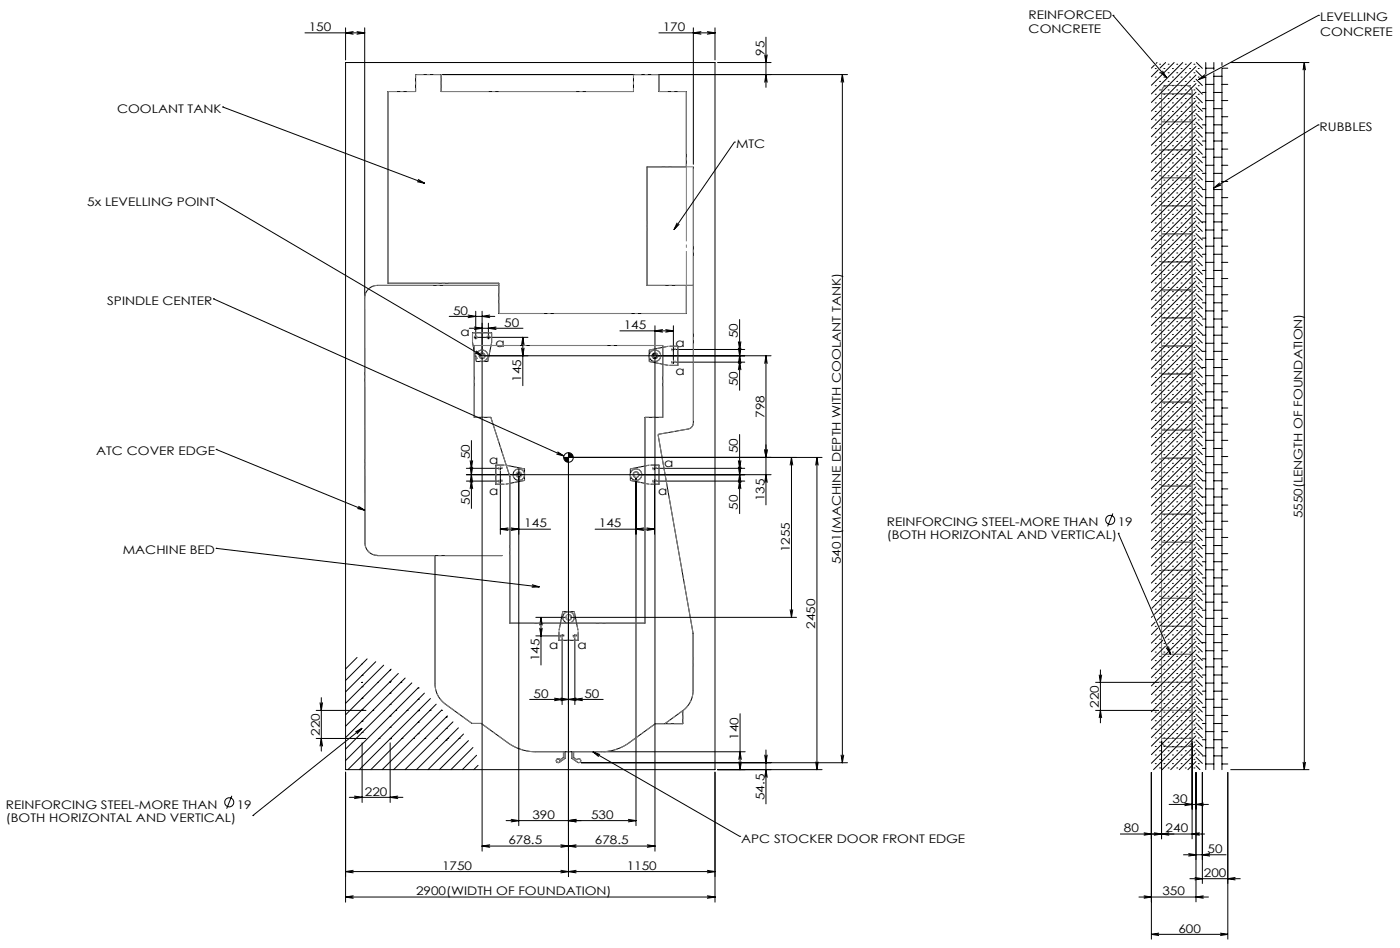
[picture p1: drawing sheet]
<svg xmlns="http://www.w3.org/2000/svg" width="549mm" height="372mm" viewBox="0 0 549 372" stroke-linecap="round" stroke-linejoin="round" font-family="sans-serif">
<defs><g id="words">
<g font-size="4.7">
<text x="403.7" y="7.4">REINFORCED</text>
<text x="518.1" y="8.4">LEVELLING</text>
<text x="121.2" y="12.2">150</text>
<text x="260.1" y="12.2">170</text>
<text x="403.7" y="12.9">CONCRETE</text>
<text x="518.1" y="14">CONCRETE</text>
<text x="300" y="22" transform="rotate(-90 300 22)">95</text>
<text x="46" y="44.3">COOLANT TANK</text>
<text x="517.9" y="51.5">RUBBLES</text>
<text x="288.9" y="58.1">MTC</text>
<text x="34.2" y="80.7">5x LEVELLING POINT</text>
<text x="42.1" y="119.6">SPINDLE CENTER</text>
<text x="177.8" y="123.5">50</text>
<text x="180.7" y="131.8">a</text>
<text x="197.9" y="128.2">50</text>
<text x="244.8" y="129.2">145</text>
<text x="194.5" y="136">a</text>
<text x="265.2" y="136.3">a</text>
<text x="289.6" y="132.8" transform="rotate(-90 289.6 132.8)">50</text>
<text x="204.6" y="149.9" transform="rotate(-90 204.6 149.9)">145</text>
<text x="265.2" y="147">a</text>
<text x="289.6" y="151.7" transform="rotate(-90 289.6 151.7)">50</text>
<text x="300" y="164" transform="rotate(-90 300 164)">798</text>
<text x="37.7" y="178.7">ATC COVER EDGE</text>
<text x="289.6" y="177.9" transform="rotate(-90 289.6 177.9)">50</text>
<text x="184.4" y="180.2" transform="rotate(-90 184.4 180.2)">50</text>
<text x="191.9" y="182.1">a</text>
<text x="260.7" y="183.2">a</text>
<text x="191.9" y="194.2">a</text>
<text x="258.3" y="194.2">a</text>
<text x="300" y="196.6" transform="rotate(-90 300 196.6)">135</text>
<text x="184.4" y="198" transform="rotate(-90 184.4 198)">50</text>
<text x="289.6" y="200.1" transform="rotate(-90 289.6 200.1)">50</text>
<text x="511.3" y="203.5" transform="rotate(-90 511.3 203.5)">5550(LENGTH OF FOUNDATION)</text>
<text x="205.8" y="207">145</text>
<text x="235.1" y="207">145</text>
<text x="348.1" y="206.5">REINFORCING STEEL-MORE THAN</text>
<text x="438.7" y="206.5">19</text>
<text x="348.1" y="211.7">(BOTH HORIZONTAL AND VERTICAL)</text>
<text x="48.2" y="217.6">MACHINE BED</text>
<text x="310" y="216.8" transform="rotate(-90 310 216.8)">1255</text>
<text x="330" y="221.4" transform="rotate(-90 330 221.4)">5401(MACHINE DEPTH WITH COOLANT TANK)</text>
<text x="320" y="246.7" transform="rotate(-90 320 246.7)">2450</text>
<text x="215.5" y="254.7">a</text>
<text x="226.6" y="254.7">a</text>
<text x="211.7" y="259.5" transform="rotate(-90 211.7 259.5)">145</text>
<text x="209.4" y="273.8">50</text>
<text x="229.3" y="273.8">50</text>
<text x="431.3" y="277.7" transform="rotate(-90 431.3 277.7)">220</text>
<text x="125.5" y="288.7" transform="rotate(-90 125.5 288.7)">220</text>
<text x="289.8" y="290.4" transform="rotate(-90 289.8 290.4)">140</text>
<text x="2.3" y="317.4">REINFORCING STEEL-MORE THAN</text>
<text x="92.9" y="317.4">19</text>
<text x="143.2" y="312.2">220</text>
<text x="300" y="314" transform="rotate(-90 300 314)">54.5</text>
<text x="460.2" y="315">30</text>
<text x="2.3" y="322.5">(BOTH HORIZONTAL AND VERTICAL)</text>
<text x="209" y="321.4">390</text>
<text x="232" y="321.4">530</text>
<text x="441.1" y="326.6">80</text>
<text x="457.5" y="326.6">240</text>
<text x="199.5" y="331.4">678.5</text>
<text x="233.5" y="331.4">678.5</text>
<text x="290.9" y="330.7">APC STOCKER DOOR FRONT EDGE</text>
<text x="474" y="334.8">50</text>
<text x="173.5" y="341.4">1750</text>
<text x="246" y="341.4">1150</text>
<text x="472.5" y="344.2">200</text>
<text x="163.3" y="351.4">2900(WIDTH OF FOUNDATION)</text>
<text x="456.2" y="351.4">350</text>
<text x="462.5" y="366">600</text>
</g>
</g></defs>
<g fill="none" stroke="#000" stroke-width=".39">
<path d="M119.7 12.9h23.4M135.6 10.9v12.6M138.6 12.4l-3 .5 3 .5M140.1 12.4l3 .5M143.1 10.9v105.1M143.1 12.9l-3 .5M258.6 12.9h22M272.1 10.9v53.6M275.1 12.4l-3 .5 3 .5M277.6 12.4l3 .5M280.6 10.9v12.6M280.6 12.9l-3 .5"/>
<path d="M300.6 14.6v19.7M436.8 6h.1M436.8 6l21.1 24.5M517.5 6h.1M517.5 6l-47.1 25.2M135.6 24.5h145v277.5h-145zM163.1 29.3v6.6h-10.8v75.2h43.5v11.9h73.6v-11M163.5 29.3h9.3M173.1 29.3v6.6h75.5v-6.6M173.8 29.3h158.8M258.6 29.3v6.6h10.8v29.6h-15.5v46.5h18.2M281.6 24.5h21"/>
<path d="M300.1 32.3l.5-3 .5 3M300.1 21.5l.5 3 .5-3M330.6 29.3v270M330.6 29.3l.5 3M330.6 29.3l-.5 3M453 25.6l-1.1 1.1M453.4 26.9h.1M453.4 30.3h.1M453.4 33.6h.1M453.4 37h.1M454.1 24.5l-.4 .4M454.6 27.4l-2.7 2.7"/>
<path d="M455.1 25.2h.1M455.1 28.6h.1M455.1 31.9h.1M455.1 35.3h.1M455.1 38.7h.1M455.5 28.5l2.4 2M456.1 29.2l-4.2 4.3M456.3 27.9l1.6 2.6M456.8 26.9h.1M456.8 30.3h.1M456.8 33.6h.1M456.8 37h.1"/>
<path d="M457.5 24.5l-2.2 2.2M458.5 25.2h.1M458.5 28.6h.1M458.5 31.9h.1M458.5 35.3h.1M458.5 38.7h.1M460.1 26.9h.1M460.1 30.3h.1M460.1 33.6h.1M460.1 37h.1M460.8 24.5l-4 4M461.8 25.2h.1"/>
<path d="M461.8 28.6h.1M461.8 31.9h.1M461.8 35.3h.1M461.8 38.7h.1M463.5 26.9h.1M463.5 30.3h.1M463.5 33.6h.1M463.5 37h.1M464.2 24.5l-12.3 12.4M465.2 25.2h.1M465.2 28.6h.1M465.2 31.9h.1"/>
<path d="M465.2 35.3h.1M465.2 38.7h.1M466.9 26.9h.1M466.9 30.3h.1M466.9 33.6h.1M466.9 37h.1M467.6 24.5l-15.7 15.7M468.6 25.2h.1M468.6 28.6h.1M468.6 31.9h.1M468.6 35.3h.1M468.6 38.7h.1"/>
<path d="M469.4 26.1l-17.5 17.5M469.4 29.4l-17.5 17.5M469.4 32.8l-17.5 17.5M469.4 36.2l-17.5 17.5M469.4 39.5l-17.5 17.5M469.4 37.8l2.5 2.5M469.4 34.5l2.5 2.5M469.4 31.1l2.5 2.5M469.4 27.7l2.2 2.3M469.6 24.5l2.3 2.3M470.3 37h.1M470.3 33.6h.1"/>
<path d="M470.3 30.3h.1M470.3 26.9h.1M471.9 36.3h1.3M472.8 29.3l-2.4 1.9M473.2 24.5v4.6M473.2 30.3v271.7M473.2 39.5h3.2M473.2 33.1h3.2M473.2 26.8h3.2M473.3 30.2l-2.9 1M476.4 24.5v2.9M476.4 28.6v273.4"/>
<path d="M476.4 36.3h3.2M476.4 29.9h3.2M479.6 24.5v1.2M479.6 26.8v275.2M479.6 39.5h2.3M479.6 33.1h2.3M479.8 26.8h2.1M482.9 24.5h31M511.9 24.5v277.5M511.9 24.5l.5 3M511.9 24.5l-.5 3M87.4 42h.1"/>
<path d="M87.4 42l79.3 29.9M288.2 55.8h.1M288.2 55.8l-23.7 34.4M453.4 40.4h.1M453.4 43.7h.1M453.4 47.1h.1M453.4 50.5h.1M453.4 53.8h.1M453.4 57.2h.1M455.1 42h.1M455.1 45.4h.1M455.1 48.8h.1"/>
<path d="M455.1 52.2h.1M455.1 55.5h.1M455.1 58.9h.1M456.8 40.4h.1M456.8 43.7h.1M456.8 47.1h.1M456.8 50.5h.1M456.8 53.8h.1M456.8 57.2h.1M458.5 42h.1M458.5 45.4h.1M458.5 48.8h.1"/>
<path d="M458.5 52.2h.1M458.5 55.5h.1M458.5 58.9h.1M460.1 40.4h.1M460.1 43.7h.1M460.1 47.1h.1M460.1 50.5h.1M460.1 53.8h.1M460.1 57.2h.1M461.8 42h.1M461.8 45.4h.1M461.8 48.8h.1"/>
<path d="M461.8 52.2h.1M461.8 55.5h.1M461.8 58.9h.1M463.5 40.4h.1M463.5 43.7h.1M463.5 47.1h.1M463.5 50.5h.1M463.5 53.8h.1M463.5 57.2h.1M465.2 42h.1M465.2 45.4h.1M465.2 48.8h.1"/>
<path d="M465.2 52.2h.1M465.2 55.5h.1M465.2 58.9h.1M466.9 40.4h.1M466.9 43.7h.1M466.9 47.1h.1M466.9 50.5h.1M466.9 53.8h.1M466.9 57.2h.1M468.6 42h.1M468.6 45.4h.1M468.6 48.8h.1"/>
<path d="M468.6 52.2h.1M468.6 55.5h.1M468.6 58.9h.1M469.4 42.9l-17.5 17.5M469.4 46.3l-17.5 17.5M469.4 49.7l-17.5 17.5M469.4 53l-17.5 17.5M469.4 56.4l-17.5 17.5M469.4 59.7l-17.5 17.5M469.4 58l2.5 2.5M469.4 54.6l2.5 2.5M469.4 51.3l2.5 2.5"/>
<path d="M469.4 47.9l2.5 2.5M469.4 44.5l2.5 2.5M469.4 41.2l2.5 2.5M470.3 57.2h.1M470.3 53.8h.1M470.3 50.5h.1M470.3 47.1h.1M470.3 43.7h.1M470.3 40.4h.1M471.9 55.3h1.3M471.9 49h1.3M471.9 42.6h1.3"/>
<path d="M473.2 58.5h3.2M473.2 52.2h3.2M473.2 45.8h3.2M476.4 55.3h3.2M476.4 49h3.2M476.4 42.6h3.2M479.6 58.5h2.3M479.6 52.2h2.3M479.6 45.8h2.3M517.3 49h.1M517.3 49l-41 24.8M85 78.2h.1"/>
<path d="M85 78.2l104.2 61.4M163.7 71.3l3 .6M164.1 70.4l2.6 1.5M272.1 65.5v100.6l-.5 1.3-1.3 .9-11.8 2.1M453.4 60.6h.1M453.4 63.9h.1M453.4 67.3h.1M453.4 70.7h.1M453.4 74h.1M453.4 77.4h.1M455.1 62.3h.1M455.1 65.6h.1"/>
<path d="M455.1 69h.1M455.1 72.3h.1M455.1 75.7h.1M455.1 79.1h.1M456.8 60.6h.1M456.8 63.9h.1M456.8 67.3h.1M456.8 70.7h.1M456.8 74h.1M456.8 77.4h.1M458.5 62.3h.1M458.5 65.6h.1"/>
<path d="M458.5 69h.1M458.5 72.3h.1M458.5 75.7h.1M458.5 79.1h.1M460.1 60.6h.1M460.1 63.9h.1M460.1 67.3h.1M460.1 70.7h.1M460.1 74h.1M460.1 77.4h.1M461.8 62.3h.1M461.8 65.6h.1"/>
<path d="M461.8 69h.1M461.8 72.3h.1M461.8 75.7h.1M461.8 79.1h.1M463.5 60.6h.1M463.5 63.9h.1M463.5 67.3h.1M463.5 70.7h.1M463.5 74h.1M463.5 77.4h.1M465.2 62.3h.1M465.2 65.6h.1"/>
<path d="M465.2 69h.1M465.2 72.3h.1M465.2 75.7h.1M465.2 79.1h.1M466.9 60.6h.1M466.9 63.9h.1M466.9 67.3h.1M466.9 70.7h.1M466.9 74h.1M466.9 77.4h.1M468.6 62.3h.1M468.6 65.6h.1"/>
<path d="M468.6 69h.1M468.6 72.3h.1M468.6 75.7h.1M468.6 79.1h.1M469.4 63.1l-17.5 17.5M469.4 66.5l-17.5 17.5M469.4 69.9l-17.5 17.5M469.4 73.2l-17.5 17.5M469.4 76.6l-17.5 17.5M469.4 80l-17.5 17.5M469.4 78.2l2.5 2.5h1.3M469.4 74.8l2.5 2.6"/>
<path d="M469.4 71.5l2.5 2.5M469.4 68.1l2.5 2.5M469.4 64.8l2.5 2.5M469.4 61.4l2.5 2.5M470.3 77.4h.1M470.3 74h.1M470.3 70.7h.1M470.3 67.3h.1M470.3 63.9h.1M470.3 60.6h.1M471.9 74.4h1.3M471.9 68h1.3"/>
<path d="M471.9 61.7h1.3M473.2 77.6h3.2M473.2 71.2h3.2M473.2 64.9h3.2M476.4 74.4h3.2M476.4 68h3.2M476.4 61.7h3.2M478.6 71.8l-2.3 2M479.2 72.7l-2.9 1.1M479.6 77.6h2.3M479.6 71.2h2.3M479.6 64.9h2.3"/>
<path d="M265.8 87.4l-1.3 2.8M266.6 88l-2.1 2.2M453.4 80.8h.1M453.4 84.1h.1M453.4 87.5h.1M453.4 90.9h.1M453.4 94.2h.1M453.4 97.6h.1M455.1 82.5h.1M455.1 85.8h.1M455.1 89.2h.1M455.1 92.6h.1"/>
<path d="M455.1 95.9h.1M455.1 99.3h.1M456.8 80.8h.1M456.8 84.1h.1M456.8 87.5h.1M456.8 90.9h.1M456.8 94.2h.1M456.8 97.6h.1M458.5 82.5h.1M458.5 85.8h.1M458.5 89.2h.1M458.5 92.6h.1"/>
<path d="M458.5 95.9h.1M458.5 99.3h.1M460.1 80.8h.1M460.1 84.1h.1M460.1 87.5h.1M460.1 90.9h.1M460.1 94.2h.1M460.1 97.6h.1M461.8 82.5h.1M461.8 85.8h.1M461.8 89.2h.1M461.8 92.6h.1"/>
<path d="M461.8 95.9h.1M461.8 99.3h.1M463.5 80.8h.1M463.5 84.1h.1M463.5 87.5h.1M463.5 90.9h.1M463.5 94.2h.1M463.5 97.6h.1M465.2 82.5h.1M465.2 85.8h.1M465.2 89.2h.1M465.2 92.6h.1"/>
<path d="M465.2 95.9h.1M465.2 99.3h.1M466.9 80.8h.1M466.9 84.1h.1M466.9 87.5h.1M466.9 90.9h.1M466.9 94.2h.1M466.9 97.6h.1M468.6 82.5h.1M468.6 85.8h.1M468.6 89.2h.1M468.6 92.6h.1"/>
<path d="M468.6 95.9h.1M468.6 99.3h.1M469.4 83.3l-17.5 17.5M469.4 86.7l-17.5 17.5M469.4 90.1l-17.5 17.4M469.4 93.4l-17.5 17.5M469.4 96.8l-17.5 17.5M469.4 98.4l2.5 2.5M469.4 95.1l2.5 2.5M469.4 91.7l2.5 2.5M469.4 88.3l2.5 2.5M469.4 85l2.5 2.4"/>
<path d="M469.4 81.6l2.5 2.5M470.3 97.6h.1M470.3 94.2h.1M470.3 90.9h.1M470.3 87.5h.1M470.3 84.1h.1M470.3 80.8h.1M471.9 99.8h1.3M471.9 93.4h1.3M471.9 87.1h1.3M473.2 96.6h3.2M473.2 90.3h3.2"/>
<path d="M473.2 83.9h3.2M476.4 99.8h3.2M476.4 93.4h3.2M476.4 87.1h3.2M476.4 80.7h3.2M479.6 96.6h2.3M479.6 90.3h2.3M479.6 83.9h2.3M83.7 117.2h.1M83.7 117.2l137.7 61.8M195.8 112h-47.7a5 5 0 0 0-5 5l.1 96.1a4.8 4.8 0 0 0 4.9 4.8M453.4 101h.1"/>
<path d="M453.4 104.3h.1M453.4 107.7h.1M453.4 111.1h.1M453.4 114.5h.1M453.4 117.8h.1M455.1 102.7h.1M455.1 106h.1M455.1 109.4h.1M455.1 112.8h.1M455.1 116.1h.1M455.1 119.5h.1M456.8 101h.1"/>
<path d="M456.8 104.3h.1M456.8 107.7h.1M456.8 111.1h.1M456.8 114.5h.1M456.8 117.8h.1M458.5 102.7h.1M458.5 106h.1M458.5 109.4h.1M458.5 112.8h.1M458.5 116.1h.1M458.5 119.5h.1M460.1 101h.1"/>
<path d="M460.1 104.3h.1M460.1 107.7h.1M460.1 111.1h.1M460.1 114.5h.1M460.1 117.8h.1M461.8 102.7h.1M461.8 106h.1M461.8 109.4h.1M461.8 112.8h.1M461.8 116.1h.1M461.8 119.5h.1M463.5 101h.1"/>
<path d="M463.5 104.3h.1M463.5 107.7h.1M463.5 111.1h.1M463.5 114.5h.1M463.5 117.8h.1M465.2 102.7h.1M465.2 106h.1M465.2 109.4h.1M465.2 112.8h.1M465.2 116.1h.1M465.2 119.5h.1M466.9 101h.1"/>
<path d="M466.9 104.3h.1M466.9 107.7h.1M466.9 111.1h.1M466.9 114.5h.1M466.9 117.8h.1M468.6 102.7h.1M468.6 106h.1M468.6 109.4h.1M468.6 112.8h.1M468.6 116.1h.1M468.6 119.5h.1M469.4 100.2l-17.5 17.5"/>
<path d="M469.4 103.5l-17.5 17.5M469.4 106.9l-17.5 17.5M469.4 110.3l-17.5 17.5M469.4 113.6l-17.5 17.5M469.4 117l-17.5 17.5M469.4 118.6l2.5 2.5M469.4 115.3l2.5 2.5M469.4 111.9l2.5 2.5M469.4 108.5l2.5 2.5M469.4 105.1l2.5 2.6M469.4 101.8l2.5 2.5M470.3 117.8h.1"/>
<path d="M470.3 114.5h.1M470.3 111.1h.1M470.3 107.7h.1M470.3 104.3h.1M470.3 101h.1M471.9 118.8h1.3M471.9 112.5h1.3M471.9 106.1h1.3M473.2 115.7h3.2M473.2 109.3h3.2M473.2 103h3.2M476.4 118.8h3.2"/>
<path d="M476.4 112.5h3.2M476.4 106.1h3.2M479.6 115.7h2.3M479.6 109.3h2.3M479.6 103h2.3M176.3 124.2h17.9M183.7 123.6l3 .6-3 .5M184.2 128.8h21.1M186.1 135.6h74v28.2h-7v80.7h-53v-57.5l-7.5-23.2h-6.5zM186.2 128.3l3 .5-3 .5M186.4 138.5l2.8 1.1M186.5 132.4h.3"/>
<path d="M186.7 122.2v9.2M186.7 132.2v.3M186.8 137.7l2.4 1.9M187.7 132.4h19.5M189 139.6h.4M189.2 122.2v16.4M189.2 139.5v.3M190.2 139.6h112.4M191.7 126.8v4.6M191.7 132.2v.3M192.2 123.6l-3 .6 3 .5M194.7 128.3l-3 .5 3 .5"/>
<path d="M204.7 136.6l.5 3 .5-3M205.2 132.4v19M205.2 132.4l.5 3M205.2 132.4l-.5 3M243.3 129.8h21M254.8 137.6v4M257.1 127.8v10.8M257.1 139.5v.3M260.1 129.3l-3 .5 3 .5M261.3 129.3l3 .5M262 135.9l-7.2 1.5M262.9 135.9h3.1v7.5h-3.1"/>
<path d="M264.1 137.1h.4M264.3 127.8v13.3M264.3 129.8l-3 .5M265.3 137.1h27M289.8 136.6l1 6M289.8 134.1l.5 3 .5-3M290.3 125.4v27.8M290.8 136.6l-1 6M300.6 139.6v58.5M300.6 139.6l.5 3M300.6 139.6l-.5 3M453.4 121.2h.1"/>
<path d="M453.4 124.6h.1M453.4 127.9h.1M453.4 131.3h.1M453.4 134.6h.1M453.4 138h.1M455.1 122.9h.1M455.1 126.2h.1M455.1 129.6h.1M455.1 133h.1M455.1 136.3h.1M455.1 139.7h.1M456.8 121.2h.1"/>
<path d="M456.8 124.6h.1M456.8 127.9h.1M456.8 131.3h.1M456.8 134.6h.1M456.8 138h.1M458.5 122.9h.1M458.5 126.2h.1M458.5 129.6h.1M458.5 133h.1M458.5 136.3h.1M458.5 139.7h.1M460.1 121.2h.1"/>
<path d="M460.1 124.6h.1M460.1 127.9h.1M460.1 131.3h.1M460.1 134.6h.1M460.1 138h.1M461.8 122.9h.1M461.8 126.2h.1M461.8 129.6h.1M461.8 133h.1M461.8 136.3h.1M461.8 139.7h.1M463.5 121.2h.1"/>
<path d="M463.5 124.6h.1M463.5 127.9h.1M463.5 131.3h.1M463.5 134.6h.1M463.5 138h.1M465.2 122.9h.1M465.2 126.2h.1M465.2 129.6h.1M465.2 133h.1M465.2 136.3h.1M465.2 139.7h.1M466.9 121.2h.1"/>
<path d="M466.9 124.6h.1M466.9 127.9h.1M466.9 131.3h.1M466.9 134.6h.1M466.9 138h.1M468.6 122.9h.1M468.6 126.2h.1M468.6 129.6h.1M468.6 133h.1M468.6 136.3h.1M468.6 139.7h.1M469.4 120.4l-17.5 17.5"/>
<path d="M469.4 123.7l-17.5 17.5M469.4 127.1l-17.5 17.5M469.4 130.5l-17.5 17.5M469.4 133.8l-17.5 17.5M469.4 137.2l-17.5 17.5M469.4 138.8l2.5 2.5M469.4 135.5l2.5 2.5M469.4 132.1l2.5 2.5M469.4 128.7l2.5 2.5M469.4 125.4l2.5 2.5M469.4 122l2.5 2.5M470.3 138h.1"/>
<path d="M470.3 134.6h.1M470.3 131.3h.1M470.3 127.9h.1M470.3 124.6h.1M470.3 121.2h.1M471.9 137.9h1.3M471.9 131.5h1.3M471.9 125.2h1.3M473.2 134.7h3.2M473.2 128.4h3.2M473.2 122h3.2M476.4 137.9h3.2"/>
<path d="M476.4 131.5h3.2M476.4 125.2h3.2M479.6 134.7h2.3M479.6 128.4h2.3M479.6 122h2.3M187 141.9l-1.6-7.5v-3.8h7.6v3.8l-1.6 7.5M187.2 141.9h4M189.2 140.6v193.4M254.8 141.9l7.2 1.4M257.1 140.6v193.4M264.1 142.1h.4M264.3 142v.3"/>
<path d="M265.3 142.1h27M289.8 145.1l.5-3 .5 3M453.4 141.4h.1M453.4 144.8h.1M453.4 148.1h.1M453.4 151.5h.1M453.4 154.9h.1M453.4 158.2h.1M455.1 143.1h.1M455.1 146.4h.1M455.1 149.8h.1M455.1 153.2h.1"/>
<path d="M455.1 156.5h.1M455.1 159.9h.1M456.8 141.4h.1M456.8 144.8h.1M456.8 148.1h.1M456.8 151.5h.1M456.8 154.9h.1M456.8 158.2h.1M458.5 143.1h.1M458.5 146.4h.1M458.5 149.8h.1M458.5 153.2h.1"/>
<path d="M458.5 156.5h.1M458.5 159.9h.1M460.1 141.4h.1M460.1 144.8h.1M460.1 148.1h.1M460.1 151.5h.1M460.1 154.9h.1M460.1 158.2h.1M461.8 143.1h.1M461.8 146.4h.1M461.8 149.8h.1M461.8 153.2h.1"/>
<path d="M461.8 156.5h.1M461.8 159.9h.1M463.5 141.4h.1M463.5 144.8h.1M463.5 148.1h.1M463.5 151.5h.1M463.5 154.9h.1M463.5 158.2h.1M465.2 143.1h.1M465.2 146.4h.1M465.2 149.8h.1M465.2 153.2h.1"/>
<path d="M465.2 156.5h.1M465.2 159.9h.1M466.9 141.4h.1M466.9 144.8h.1M466.9 148.1h.1M466.9 151.5h.1M466.9 154.9h.1M466.9 158.2h.1M468.6 143.1h.1M468.6 146.4h.1M468.6 149.8h.1M468.6 153.2h.1"/>
<path d="M468.6 156.5h.1M468.6 159.9h.1M469.4 140.6l-17.5 17.5M469.4 144l-17.5 17.5M469.4 147.3l-17.5 17.5M469.4 150.7l-17.5 17.5M469.4 154l-17.5 17.5M469.4 157.4l-17.5 17.5M469.4 159.1l2.5 2.5M469.4 155.7l2.5 2.5M469.4 152.3l2.5 2.5M469.4 148.9l2.5 2.5"/>
<path d="M469.4 145.6l2.5 2.5M469.4 142.2l2.5 2.5M470.3 158.2h.1M470.3 154.9h.1M470.3 151.5h.1M470.3 148.1h.1M470.3 144.8h.1M470.3 141.4h.1M471.9 156.9h1.3M471.9 150.6h1.3M471.9 144.2h1.3M473.2 153.8h3.2"/>
<path d="M473.2 147.4h3.2M473.2 141.1h3.2M476.4 156.9h3.2M476.4 150.6h3.2M476.4 144.2h3.2M479.6 153.8h2.3M479.6 147.4h2.3M479.6 141.1h2.3M84.8 176.3h.1M84.8 176.3l58.4 24M185 172.9v26.6M218.4 178.2l3 .8"/>
<path d="M218.8 177.3l2.6 1.7M223.1 177.6v166.4M258.3 170.7l13.7 77.9v22.3a9.9 9.9 0 0 1-4.1 8l-7 5.1M290.3 170.5v31.1M300.1 176.5l.5 3 .5-3M310.6 179.5v62.8M310.6 179.5l.5 3M310.6 179.5l-.5 3M320.6 179.5l-.5 3M320.6 179.5v122.5M320.6 179.5l.5 3M322.6 179.5h-101.4"/>
<path d="M453.4 161.6h.1M453.4 165h.1M453.4 168.3h.1M453.4 171.7h.1M453.4 175.1h.1M453.4 178.4h.1M455.1 163.3h.1M455.1 166.6h.1M455.1 170h.1M455.1 173.4h.1M455.1 176.8h.1M456.8 161.6h.1"/>
<path d="M456.8 165h.1M456.8 168.3h.1M456.8 171.7h.1M456.8 175.1h.1M456.8 178.4h.1M458.5 163.3h.1M458.5 166.6h.1M458.5 170h.1M458.5 173.4h.1M458.5 176.8h.1M460.1 161.6h.1M460.1 165h.1"/>
<path d="M460.1 168.3h.1M460.1 171.7h.1M460.1 175.1h.1M460.1 178.4h.1M461.8 163.3h.1M461.8 166.6h.1M461.8 170h.1M461.8 173.4h.1M461.8 176.8h.1M463.5 161.6h.1M463.5 165h.1M463.5 168.3h.1"/>
<path d="M463.5 171.7h.1M463.5 175.1h.1M463.5 178.4h.1M465.2 163.3h.1M465.2 166.6h.1M465.2 170h.1M465.2 173.4h.1M465.2 176.8h.1M466.9 161.6h.1M466.9 165h.1M466.9 168.3h.1M466.9 171.7h.1"/>
<path d="M466.9 175.1h.1M466.9 178.4h.1M468.6 163.3h.1M468.6 166.6h.1M468.6 170h.1M468.6 173.4h.1M468.6 176.8h.1M469.4 160.8l-17.5 17.5M469.4 164.1l-17.5 17.5M469.4 167.5l-17.5 17.5M469.4 170.9l-17.5 17.5M469.4 174.3l-17.5 17.5"/>
<path d="M469.4 177.6l-17.5 17.5M469.4 179.2l2.5 2.5M469.4 175.9l2.5 2.5M469.4 172.5l2.5 2.5M469.4 169.1l2.5 2.5M469.4 165.8l2.5 2.5M469.4 162.4l2.5 2.5M470.3 178.4h.1M470.3 175.1h.1M470.3 171.7h.1M470.3 168.3h.1M470.3 165h.1"/>
<path d="M470.3 161.6h.1M471.9 176h1.3M471.9 169.6h1.3M471.9 163.3h1.3M473.2 179.2h3.2M473.2 172.8h3.2M473.2 166.5h3.2M473.2 160.1h3.2M476.4 176h3.2M476.4 169.6h3.2M476.4 163.3h3.2M479.6 179.2h2.3"/>
<path d="M479.6 172.8h2.3M479.6 166.5h2.3M479.6 160.1h2.3M140.2 199.6l3 .7M140.6 198.6l2.6 1.7M183 186.3h19.6M183 183.8h12.4M183 188.8h12.4M184.5 180.8l.5 3 .5-3M184.5 191.8l.5-3 .5 3M184.5 183.3l1 6M185.5 183.3l-1 6"/>
<path d="M196.2 188.8h.3M196.2 183.8h.3M196.4 183.6v.3M196.4 184.8v24.9M197.7 182.5h-3.1v7.5h3.1M198.7 182.6l7.2 1.4v4.3M203.5 186.3h.3M203.6 186.1v.3M203.6 187.3v136.7M204.6 186.3h98M205.9 188.5l-7.2 1.5M247.4 184.3v4"/>
<path d="M247.4 188.5l7.1 1.5M249.6 187.3v136.7M254.5 182.6l-7.1 1.4M255.6 182.5h3v7.5h-3M256.7 188.8h.3M256.7 183.8h.3M256.9 183.6v.3M256.9 188.6v.3M256.9 189.8v19.9M257.9 188.8h34.4M257.9 183.8h34.4M289.8 183.3l1 6"/>
<path d="M289.8 180.8l.5 3 .5-3M289.8 191.8l.5-3 .5 3M290.8 183.3l-1 6M300.1 189.3l.5-3 .5 3M453.4 181.8h.1M453.4 185.2h.1M453.4 188.5h.1M453.4 191.9h.1M453.4 195.3h.1M453.4 198.6h.1M455.1 180.1h.1M455.1 183.5h.1"/>
<path d="M455.1 186.9h.1M455.1 190.2h.1M455.1 193.6h.1M455.1 196.9h.1M456.8 181.8h.1M456.8 185.2h.1M456.8 188.5h.1M456.8 191.9h.1M456.8 195.3h.1M456.8 198.6h.1M458.5 180.1h.1M458.5 183.5h.1"/>
<path d="M458.5 186.9h.1M458.5 190.2h.1M458.5 193.6h.1M458.5 196.9h.1M460.1 181.8h.1M460.1 185.2h.1M460.1 188.5h.1M460.1 191.9h.1M460.1 195.3h.1M460.1 198.6h.1M461.8 180.1h.1M461.8 183.5h.1"/>
<path d="M461.8 186.9h.1M461.8 190.2h.1M461.8 193.6h.1M461.8 196.9h.1M463.5 181.8h.1M463.5 185.2h.1M463.5 188.5h.1M463.5 191.9h.1M463.5 195.3h.1M463.5 198.6h.1M465.2 180.1h.1M465.2 183.5h.1"/>
<path d="M465.2 186.9h.1M465.2 190.2h.1M465.2 193.6h.1M465.2 196.9h.1M466.9 181.8h.1M466.9 185.2h.1M466.9 188.5h.1M466.9 191.9h.1M466.9 195.3h.1M466.9 198.6h.1M468.6 180.1h.1M468.6 183.5h.1"/>
<path d="M468.6 186.9h.1M468.6 190.2h.1M468.6 193.6h.1M468.6 196.9h.1M469.4 181l-17.5 17.5M469.4 184.3l-17.5 17.5M469.4 187.7l-17.5 17.5M469.4 191.1l-17.5 17.5M469.4 194.5l-17.5 17.5M469.4 197.8l-17.5 17.5M469.4 199.4l2.5 2.6M469.4 196.1l2.5 2.5"/>
<path d="M469.4 192.7l2.5 2.5M469.4 189.4l2.5 2.5M469.4 186l2.5 2.5M469.4 182.6l2.5 2.5M470.3 198.6h.1M470.3 195.3h.1M470.3 191.9h.1M470.3 188.5h.1M470.3 185.2h.1M470.3 181.8h.1M471.9 195h1.3M471.9 188.7h1.3"/>
<path d="M471.9 182.3h1.3M473.2 198.2h3.2M473.2 191.9h3.2M473.2 185.5h3.2M476.4 195h3.2M476.4 188.7h3.2M476.4 182.3h3.2M479.6 198.2h2.3M479.6 191.9h2.3M479.6 185.5h2.3M84.8 215.2h.1M84.8 215.2l126.9 15.1"/>
<path d="M148.1 218h49M170.7 218v50.3a9.9 9.9 0 0 0 4.1 8l10.4 7.6h3.7l10.3 7.5a19 19 0 0 0 11.1 3.6h25.6a18.5 18.5 0 0 0 11.1-3.6l10.2-7.4h10.8v-5M196.4 207.7h19.7M196.4 207.7l3 .5M199.4 207.2l-3 .5M200.6 207.2l3 .5-3 .5M233.6 207.7h23.3M252.6 207.2l-3 .5 3 .5M253.9 207.2l3 .5M256.9 207.7l-3 .5M436.8 201.5l-2.1 5.1M438.9 209.3h.1"/>
<path d="M438.9 209.3l20.5 47.5M453.4 202h.1M453.4 205.4h.1M453.4 208.7h.1M453.4 212.1h.1M453.4 215.5h.1M453.4 218.8h.1M455.1 200.3h.1M455.1 203.7h.1M455.1 207.1h.1M455.1 210.4h.1M455.1 213.8h.1"/>
<path d="M455.1 217.2h.1M456.8 202h.1M456.8 205.4h.1M456.8 208.7h.1M456.8 212.1h.1M456.8 215.5h.1M456.8 218.8h.1M458.5 200.3h.1M458.5 203.7h.1M458.5 207.1h.1M458.5 210.4h.1M458.5 213.8h.1"/>
<path d="M458.5 217.2h.1M460.1 202h.1M460.1 205.4h.1M460.1 208.7h.1M460.1 212.1h.1M460.1 215.5h.1M460.1 218.8h.1M461.8 200.3h.1M461.8 203.7h.1M461.8 207.1h.1M461.8 210.4h.1M461.8 213.8h.1"/>
<path d="M461.8 217.2h.1M463.5 202h.1M463.5 205.4h.1M463.5 208.7h.1M463.5 212.1h.1M463.5 215.5h.1M463.5 218.8h.1M465.2 200.3h.1M465.2 203.7h.1M465.2 207.1h.1M465.2 210.4h.1M465.2 213.8h.1"/>
<path d="M465.2 217.2h.1M466.9 202h.1M466.9 205.4h.1M466.9 208.7h.1M466.9 212.1h.1M466.9 215.5h.1M466.9 218.8h.1M468.6 200.3h.1M468.6 203.7h.1M468.6 207.1h.1M468.6 210.4h.1M468.6 213.8h.1"/>
<path d="M468.6 217.2h.1M469.4 201.2l-17.5 17.5M469.4 204.6l-17.5 17.5M469.4 207.9l-17.5 17.5M469.4 211.3l-17.5 17.5M469.4 214.7l-17.5 17.4M469.4 218l-17.5 17.5M469.4 219.7l2.5 2.5M469.4 216.3l2.5 2.5M469.4 212.9l2.5 2.5M469.4 209.6l2.5 2.4M469.4 206.2l2.5 2.5"/>
<path d="M469.4 202.8l2.5 2.5M470.3 218.8h.1M470.3 215.5h.1M470.3 212.1h.1M470.3 208.7h.1M470.3 205.4h.1M470.3 202h.1M471.9 214.1h1.3M471.9 207.7h1.3M471.9 201.4h1.3M473.2 217.3h3.2M473.2 210.9h3.2"/>
<path d="M473.2 204.6h3.2M476.4 214.1h3.2M476.4 207.7h3.2M476.4 201.4h3.2M479.6 217.3h2.3M479.6 210.9h2.3M479.6 204.6h2.3M208.8 229.4l2.9 .9M211.7 230.3l-3 .2M310.1 239.3l.5 3M311.1 239.3l-.5 3M453.4 222.2h.1"/>
<path d="M453.4 225.6h.1M453.4 228.9h.1M453.4 232.3h.1M453.4 235.7h.1M453.4 239.1h.1M455.1 220.5h.1M455.1 223.9h.1M455.1 227.3h.1M455.1 230.6h.1M455.1 234h.1M455.1 237.4h.1M456.8 222.2h.1"/>
<path d="M456.8 225.6h.1M456.8 228.9h.1M456.8 232.3h.1M456.8 235.7h.1M456.8 239.1h.1M458.5 220.5h.1M458.5 223.9h.1M458.5 227.3h.1M458.5 230.6h.1M458.5 234h.1M458.5 237.4h.1M460.1 222.2h.1"/>
<path d="M460.1 225.6h.1M460.1 228.9h.1M460.1 232.3h.1M460.1 235.7h.1M460.1 239.1h.1M461.8 220.5h.1M461.8 223.9h.1M461.8 227.3h.1M461.8 230.6h.1M461.8 234h.1M461.8 237.4h.1M463.5 222.2h.1"/>
<path d="M463.5 225.6h.1M463.5 228.9h.1M463.5 232.3h.1M463.5 235.7h.1M463.5 239.1h.1M465.2 220.5h.1M465.2 223.9h.1M465.2 227.3h.1M465.2 230.6h.1M465.2 234h.1M465.2 237.4h.1M466.9 222.2h.1"/>
<path d="M466.9 225.6h.1M466.9 228.9h.1M466.9 232.3h.1M466.9 235.7h.1M466.9 239.1h.1M468.6 220.5h.1M468.6 223.9h.1M468.6 227.3h.1M468.6 230.6h.1M468.6 234h.1M468.6 237.4h.1M469.4 221.4l-17.3 17.3"/>
<path d="M469.4 224.8l-16.3 16.3M469.4 228.1l-15.3 15.3M469.4 231.5l-14.3 14.3M469.4 234.9l-13.2 13.2M469.4 238.2l-12.2 12.3M469.4 239.9l2.5 2.5M469.4 236.5l2.5 2.5M469.4 233.1l2.5 2.5M469.4 229.8l2.5 2.5M469.4 226.4l2.5 2.5M469.4 223l2.5 2.5M470.3 239.1h.1"/>
<path d="M470.3 235.7h.1M470.3 232.3h.1M470.3 228.9h.1M470.3 225.6h.1M470.3 222.2h.1M471.9 239.5h1.3M471.9 233.1h1.3M471.9 226.8h1.3M471.9 220.4h1.3M473.2 236.3h3.2M473.2 230h3.2M473.2 223.6h3.2"/>
<path d="M476.4 239.5h3.2M476.4 233.1h3.2M476.4 226.8h3.2M476.4 220.4h3.2M479.6 236.3h2.3M479.6 230h2.3M479.6 223.6h2.3M140.1 258l-4.5 4.5M144.1 258.6l-8.5 8.4M147.5 259.7l-11.9 11.8M210.3 249.5h9.3M210.3 242.3h11.8"/>
<path d="M211.8 246.5l.5 3 .5-3M212.3 242.3v18.7M212.3 242.3l.5 3M212.3 242.3l-.5 3M219.4 248.2v3.1h7.5v-3.1M220.5 249.5h.3M220.6 249.4v.3M220.6 250.5v26M220.9 240l-1.5 7.2M221.1 240h4M223.1 241.1a1.13 1.13 0 0 1 1.1 1.2 1.13 1.13 0 0 1-1.1 1.1M224.1 242.3h88.5"/>
<path d="M225.4 240l1.4 7.2M225.5 249.5h.3M225.6 249.4v.3M225.6 250.5v26M452.3 241.8l-.4 .5M453.3 244.2l-1.4 1.4M453.4 245.8h.1M453.4 249.2h.1M453.4 252.5h.1M453.4 255.9h.1M453.4 259.2h.1M454.4 246.5l-2.5 2.5"/>
<path d="M455.1 240.7h.1M455.1 244.1h.1M455.1 250.8h.1M455.1 254.2h.1M455.1 257.6h.1M455.4 248.9l-3.5 3.5M456.4 251.2l-4.5 4.5M456.8 242.4h.1M456.8 245.8h.1M456.8 249.2h.1M456.8 252.5h.1M456.8 255.9h.1"/>
<path d="M456.8 259.2h.1M457.4 253.6l-5.5 5.5M457.7 254.2l1.7 2.6M458.5 255.9l-6.6 6.6M458.5 240.7h.1M458.5 244.1h.1M458.5 247.5h.1M458.5 250.8h.1M458.5 257.6h.1M458.7 253.8l.7 3M460.1 242.4h.1M460.1 245.8h.1"/>
<path d="M460.1 249.2h.1M460.1 252.5h.1M460.1 255.9h.1M460.1 259.2h.1M461.8 240.7h.1M461.8 244.1h.1M461.8 247.5h.1M461.8 250.8h.1M461.8 254.2h.1M461.8 257.6h.1M463.5 242.4h.1M463.5 245.8h.1"/>
<path d="M463.5 249.2h.1M463.5 252.5h.1M463.5 255.9h.1M463.5 259.2h.1M465.2 240.7h.1M465.2 244.1h.1M465.2 247.5h.1M465.2 250.8h.1M465.2 254.2h.1M465.2 257.6h.1M466.9 242.4h.1M466.9 245.8h.1"/>
<path d="M466.9 249.2h.1M466.9 252.5h.1M466.9 255.9h.1M466.9 259.2h.1M468.6 240.7h.1M468.6 244.1h.1M468.6 247.5h.1M468.6 250.8h.1M468.6 254.2h.1M468.6 257.6h.1M469.4 241.6l-11.2 11.2M469.4 245l-10.2 10.1"/>
<path d="M469.4 248.3l-17.5 17.5M469.4 251.7l-17.5 17.5M469.4 255.1l-17.5 17.5M469.4 258.4l-17.5 17.5M469.4 256.7l2.5 2.5M469.4 253.4l2.5 2.4M469.4 250l2.5 2.5M469.4 246.6l2.5 2.5M469.4 243.2l2.5 2.5M470.3 259.2h.1M470.3 255.9h.1M470.3 252.5h.1"/>
<path d="M470.3 249.2h.1M470.3 245.8h.1M470.3 242.4h.1M471.9 258.5h1.3M471.9 252.2h1.3M471.9 245.8h1.3M473.2 255.4h3.2M473.2 249h3.2M473.2 242.7h3.2M476.4 258.5h3.2M476.4 252.2h3.2M476.4 245.8h3.2"/>
<path d="M479.6 255.4h2.3M479.6 249h2.3M479.6 242.7h2.3M124.1 278.8h19.5M125.6 275.8l.5 3 .5-3M126.1 273.8v21M142 267.8h.3M142.1 265h.1M142.1 269.5h.1M142.1 274h.1M142.1 278.5h.1M142.1 260.5h.1"/>
<path d="M142.1 267.6v.3M142.1 278.6v.3M146.3 278.8h.1M148.3 267.8h.1M150.6 261l-15 15M150.8 278.8h.1M152.8 267.8h.1M153.1 267.5h.1M153.1 272h.1M153.1 276.5h.1M153.1 263h.1M153.5 262.6l-17.9 17.9"/>
<path d="M155.3 278.8h.1M156.3 264.3l-20.7 20.7M157.3 267.8h.1M159 266.1l-23.4 23.4M159.8 278.8h.1M161.6 268l-26 26M164.1 270h.1M164.1 274.4h.1M164.1 278.9h.1M164.1 269.9l-28.5 28.6M164.3 278.8h.1M166.6 272l-30.1 30"/>
<path d="M168.8 278.8h.1M168.9 274.1l-27.9 27.9M171.2 276.4l-25.7 25.6M173.3 278.8h.1M173.4 278.6l-23.4 23.4M207.9 274.5h28.8M217.6 274l3 .5-3 .5M220.1 274l6 1M226.1 274l-6 1M228.6 274l-3 .5 3 .5M429.9 267.8h25M429.9 278.8h25"/>
<path d="M431.4 264.8l.5 3 .5-3M431.9 262.8v21M453.4 262.6h.1M453.4 266h.1M453.4 269.4h.1M453.4 272.7h.1M453.4 276.1h.1M453.4 279.5h.1M455.1 260.9h.1M455.1 264.3h.1M455.1 267.7h.1M455.1 271h.1"/>
<path d="M455.1 274.4h.1M455.1 277.8h.1M456.8 262.6h.1M456.8 266h.1M456.8 269.4h.1M456.8 272.7h.1M456.8 276.1h.1M456.8 279.5h.1M458.5 260.9h.1M458.5 264.3h.1M458.5 267.7h.1M458.5 271h.1"/>
<path d="M458.5 274.4h.1M458.5 277.8h.1M460.1 262.6h.1M460.1 266h.1M460.1 269.4h.1M460.1 272.7h.1M460.1 276.1h.1M460.1 279.5h.1M461.8 260.9h.1M461.8 264.3h.1M461.8 267.7h.1M461.8 271h.1"/>
<path d="M461.8 274.4h.1M461.8 277.8h.1M463.5 262.6h.1M463.5 266h.1M463.5 269.4h.1M463.5 272.7h.1M463.5 276.1h.1M463.5 279.5h.1M465.2 260.9h.1M465.2 264.3h.1M465.2 267.7h.1M465.2 271h.1"/>
<path d="M465.2 274.4h.1M465.2 277.8h.1M466.9 262.6h.1M466.9 266h.1M466.9 269.4h.1M466.9 272.7h.1M466.9 276.1h.1M466.9 279.5h.1M468.6 260.9h.1M468.6 264.3h.1M468.6 267.7h.1M468.6 271h.1"/>
<path d="M468.6 274.4h.1M468.6 277.8h.1M469.4 261.8l-17.5 17.5M469.4 265.2l-17.5 17.5M469.4 268.6l-17.5 17.5M469.4 271.9l-17.5 17.5M469.4 275.3l-17.5 17.5M469.4 278.6l-17.5 17.5M469.4 276.9l2.5 2.5M469.4 273.5l2.5 2.5M469.4 270.2l2.5 2.5M469.4 266.8l2.5 2.5"/>
<path d="M469.4 263.4l2.5 2.5M469.4 260.1l2.5 2.5M470.3 279.5h.1M470.3 276.1h.1M470.3 272.7h.1M470.3 269.4h.1M470.3 266h.1M470.3 262.6h.1M471.9 277.6h1.3M471.9 271.2h1.3M471.9 264.9h1.3M473.2 274.4h3.2"/>
<path d="M473.2 268.1h3.2M473.2 261.7h3.2M476.4 277.6h3.2M476.4 271.2h3.2M476.4 264.9h3.2M479.6 274.4h2.3M479.6 268.1h2.3M479.6 261.7h2.3M124.1 289.8h19.5M125.6 292.8l.5-3 .5 3M142.1 285.8l-42.9 34.3M142.1 285.8l-2 2.2"/>
<path d="M142.1 285.8l-2.6 1.5M142.1 283h.1M142.1 287.5h.1M142.1 289.6v.3M142.1 291.5v23.4M148.8 289.8h.1M153.1 281h.1M153.1 285.5h.1M153.1 289.9h.1M153.1 291.5v23.4M153.3 289.8h.1M157.8 289.8h.1"/>
<path d="M162.3 289.8h.1M164.1 283.4h.1M164.1 287.9h.1M166.7 289.8h.1M171.3 289.8h.1M175.1 281.4h.1M175.1 285.9h.1M175.1 290.4h.1M175.6 280.9l-21.1 21.1M175.7 289.8h.1M177.8 283.3l-18.8 18.7M179.9 285.6l-16.4 16.4"/>
<path d="M180.2 289.8h.1M181.9 288.1l-13.9 13.9M183.9 290.6l-11.4 11.4M185.6 293.4l-8.6 8.6M187.1 296.4l-5.6 5.6M221.1 297.3l-1.2 .8M221.1 295v2.2M221.8 295v2.6l-2.3 1.6a.79 .79 0 0 1-1.1-.3 .79 .79 0 0 1 .3-1.1 .79 .79 0 0 1 1.1 .4M224.5 295v2.6l2.2 1.6a.77 .77 0 0 0 1.1-.2 .77 .77 0 0 0-.2-1.1 .77 .77 0 0 0-1.1 .2M225.1 295v2.2M225.2 297.3l1.2 .8M228.2 299.3h104.4"/>
<path d="M232.6 295l57.7 33.2M232.6 295l2.9 1.1M232.6 295l2.4 2M236.9 295h55.6M290 298l.5-3 .5 3M290 299l.5 3M290.5 280.1v21.9M291 299l-.5 3M300.1 296.3l.5 3 .5-3M300.6 294.3v21.2M320.1 299l.5 3M321.1 299l-.5 3"/>
<path d="M330.1 296.3l.5 3M331.1 296.3l-.5 3M431.4 281.8l.5-3 .5 3M453.4 282.8h.1M453.4 286.2h.1M453.4 289.6h.1M453.4 292.9h.1M453.4 296.3h.1M453.4 299.7h.1M455.1 281.1h.1M455.1 284.5h.1M455.1 287.9h.1"/>
<path d="M455.1 291.2h.1M455.1 294.6h.1M455.1 298h.1M455.9 290.8v38.5M456.8 282.8h.1M456.8 286.2h.1M456.8 289.6h.1M456.8 292.9h.1M456.8 296.3h.1M456.8 299.7h.1M458.5 281.1h.1M458.5 284.5h.1"/>
<path d="M458.5 287.9h.1M458.5 291.2h.1M458.5 294.6h.1M458.5 298h.1M460.1 282.8h.1M460.1 286.2h.1M460.1 289.6h.1M460.1 292.9h.1M460.1 296.3h.1M460.1 299.7h.1M461.8 281.1h.1M461.8 284.5h.1"/>
<path d="M461.8 287.9h.1M461.8 291.2h.1M461.8 294.6h.1M461.8 298h.1M463.5 282.8h.1M463.5 286.2h.1M463.5 289.6h.1M463.5 292.9h.1M463.5 296.3h.1M463.5 299.7h.1M465.2 281.1h.1M465.2 284.5h.1"/>
<path d="M465.2 287.9h.1M465.2 291.2h.1M465.2 294.6h.1M465.2 298h.1M466.9 282.8h.1M466.9 286.2h.1M466.9 289.6h.1M466.9 292.9h.1M466.9 296.3h.1M466.9 299.7h.1M467.9 290.8v38.5M468.6 281.1h.1"/>
<path d="M468.6 284.5h.1M468.6 287.9h.1M468.6 291.2h.1M468.6 294.6h.1M468.6 298h.1M469.4 282l-17.5 17.5M469.4 285.4l-16.7 16.6M469.4 288.7l-13.3 13.3M469.4 292.1l-9.9 9.9M469.4 295.5l-6.6 6.5M469.4 298.9l-3.2 3.1M469.4 297.1l2.5 2.5"/>
<path d="M469.4 293.7l2.5 2.5M469.4 290.4l2.5 2.5M469.4 287l2.5 2.5M469.4 283.7l2.5 2.5M469.4 280.3l2.5 2.5M470.3 299.7h.1M470.3 296.3h.1M470.3 292.9h.1M470.3 289.6h.1M470.3 286.2h.1M470.3 282.8h.1M471.9 296.6h1.3"/>
<path d="M471.9 290.3h1.3M471.9 283.9h1.3M473.2 299.8h3.2M473.2 293.5h3.2M473.2 287.1h3.2M473.2 280.8h3.2M476.4 296.6h3.2M476.4 290.3h3.2M476.4 283.9h3.2M479.6 299.8h2.3M479.6 293.5h2.3M479.6 287.1h2.3"/>
<path d="M479.6 280.8h2.3M511.4 299l.5 3M512.4 299l-.5 3M91 312.3l-2 5.1M135.6 303v51M137.1 312.9h21M139.1 312.4l3 .5-3 .5M156.1 312.4l-3 .5 3 .5M187.6 300.3l-1.7 1.7M280.6 303v51M281.6 302h41M300.1 305l.5-3 .5 3"/>
<path d="M451.9 303v65.7M455.1 301.4h.1M458.5 301.4h.1M458.7 315.7h15.7M461.8 301.4h.1M464.9 315.2l3 .5-3 .5M465.2 301.4h.1M468.6 301.4h.1M469.4 303v51M469.4 300.5l1.5 1.5M471.9 303v43.8M472.4 315.2l-3 .5 3 .5"/>
<path d="M481.9 303v65.7M482.9 302h31M99.2 320.1h.1M189.2 332h67.9M189.2 332l3 .5M192.2 331.5l-3 .5M200.6 321.5l3 .5-3 .5M220.1 331.5l6 1M226.1 331.5l-6 1M226.1 321.5l-3 .5 3 .5M246.6 321.5l3 .5M249.6 322h-51"/>
<path d="M249.6 322l-3 .5M254.1 331.5l3 .5M257.1 332l-3 .5M290.3 328.2h.1M448.9 326.8l3 .5-3 .5M452.9 326.8l6 1M458.9 326.8l-6 1M464.4 335.4h16.9M466.4 334.9l3 .5-3 .6M470.9 326.8l-3 .5 3 .5M472.9 327.3h-33.3M474.9 334.9l-3 .5 3 .6"/>
<path d="M135.6 352h145M135.6 352l3 .5M135.6 342h145M135.6 342l3 .5M138.6 351.5l-3 .5M138.6 341.5l-3 .5M220.1 341.5l6 1M226.1 341.5l-6 1M277.6 351.5l3 .5M277.6 341.5l3 .5M280.6 352l-3 .5M280.6 342l-3 .5"/>
<path d="M446.9 352h27.5M448.9 351.5l3 .5-3 .5M466.9 344.8h20M468.9 344.3l3 .5-3 .5M472.4 351.5l-3 .5 3 .5M484.9 344.3l-3 .5 3 .5M451.9 366.7h30M451.9 366.7l3 .5M454.9 366.2l-3 .5M478.9 366.2l3 .5M481.9 366.7l-3 .5"/>
<circle cx="257" cy="139.6" r=".75"/>
<circle cx="257" cy="139.6" r="2.26"/>
<circle cx="257" cy="139.6" r="1.11"/>
<circle cx="223.1" cy="179.5" r="1.88"/>
<circle cx="203.6" cy="186.3" r="2.25"/>
<circle cx="203.6" cy="186.3" r=".74"/>
<circle cx="249.6" cy="186.3" r="1.13"/>
<circle cx="249.6" cy="186.3" r="2.25"/>
<circle cx="435.7" cy="204" r="1.77"/>
<circle cx="223.1" cy="242.3" r="2.24"/>
<circle cx="219.1" cy="298.5" r=".7"/>
<circle cx="90" cy="314.9" r="1.77"/>
</g>
<g fill="none" stroke="#000" stroke-width=".39" stroke-dasharray="30.5 1.3 1.3 1.3" stroke-linecap="butt">
<path d="M186.4 132.4h-.4M186.7 132.1v-.4M186.7 132.7v.4M187 132.4h.4M188.1 139.6a1.13 1.13 0 0 0 1.1 1.1 1.13 1.13 0 0 0 1.1-1.1M188.9 139.6h-1M189.2 139.3v-1M189.2 139.9v1M189.5 139.6h1M190.3 139.6a1.13 1.13 0 0 0-1.1-1.1 1.13 1.13 0 0 0-1.1 1.1M191.4 132.4h-.4M191.7 132.1v-.4"/>
<path d="M191.7 132.7v.4M192 132.4h.4M256.8 139.6h-.6M257.1 139.3v-.6M257.1 139.9v.6M257.4 139.6h.6M264 137.1h-.4M264.3 136.8v-.4M264.3 137.4v.4M264.6 137.1h.4M264 142.1h-.4M264.3 141.8v-.4"/>
<path d="M264.3 142.4v.4M264.6 142.1h.4M196.1 183.8h-.4M196.1 188.8h-.4M196.4 183.5v-.4M196.4 184.1v.4M196.4 188.5v-.4M196.4 189.1v.4M196.7 183.8h.4M196.7 188.8h.4M203.3 186.3h-.6M203.3 186.3h-2.1"/>
<path d="M203.6 186v-.6M203.6 186.6v.6M203.6 186v-2.1M203.6 186.6v2.1M203.9 186.3h.6M203.9 186.3h2.1M256.6 188.8h-.4M256.6 183.8h-.4M256.9 188.5v-.4M256.9 189.1v.4M256.9 183.5v-.4M256.9 184.1v.4"/>
<path d="M257.2 188.8h.4M257.2 183.8h.4M220.3 249.5h-.4M220.6 249.2v-.4M220.6 249.8v.4M220.9 249.5h.4M225.3 249.5h-.4M225.6 249.2v-.4M225.6 249.8v.4M225.9 249.5h.4M142.1 278.8v-.2M142.1 278.8h-.1"/>
<path d="M142.1 278.8v.1M142.1 278.8h.2M142.1 289.8v-.2M142.1 289.8h-.1M142.1 289.8v.1M142.1 289.8h.2"/>
</g>
<path d="M189.9 139.4a.75 .75 0 0 0-1.2-.3 .75 .75 0 0 0 .3 1.2 .75 .75 0 0 0 1-.8l-.1-.1" fill="none" stroke="#000" stroke-width=".39" stroke-dasharray="30.5 1.3 1.3 1.3" stroke-dashoffset="30" stroke-linecap="butt"/>
<path d="M191.4 139a2.25 2.25 0 0 0-3.8-1 2.25 2.25 0 0 0 1 3.8 2.25 2.25 0 0 0 2.8-2.6v-.2" fill="none" stroke="#000" stroke-width=".39" stroke-dasharray="30.5 1.3 1.3 1.3" stroke-dashoffset="25.3" stroke-linecap="butt"/>
<path d="M223.1 177.6v1.9h1.9l-.5-1.2zM221.2 179.5l.6 1.4 1.3 .5v-1.9z" fill-rule="evenodd" fill="#000"/>
<g fill="none" stroke="#808080" stroke-width=".39">
<path d="M455.9 36.8h12M456.7 34.2l1.5-.7h7.2a2.46 2.46 0 0 1 2.5 2.5v254.5a2.46 2.46 0 0 1-2.5 2.5h-7a2.52 2.52 0 0 1-2.5-2.5v-254.5l.2-.9zM455.9 47.8h12M455.9 58.8h12M455.9 69.8h12M455.9 80.8h12M455.9 91.8h12M455.9 102.8h12M455.9 113.8h12M455.9 124.8h12M455.9 135.8h12M455.9 146.8h12"/>
<path d="M455.9 157.8h12M455.9 168.8h12M455.9 179.8h12M455.9 190.8h12M455.9 201.8h12M455.9 212.8h12M455.9 223.8h12M455.9 234.8h12M455.9 245.8h12M455.9 256.8h12M455.9 267.8h12M455.9 278.8h12"/>
<path d="M455.9 289.8h12"/>
</g>
<path d="M258.1 139.3a1.13 1.13 0 0 0-1.8-.5 1.13 1.13 0 0 0 .4 1.9 1.13 1.13 0 0 0 1.5-1.3l-.1-.1M260.1 163.8h-7" fill="none" stroke="#808080" stroke-width=".39" stroke-dasharray="30.5 1.3 1.3 1.3" stroke-dashoffset="28.9" stroke-linecap="butt"/>
<g fill="none" stroke="#808080" stroke-width=".39" stroke-dasharray="30.5 1.3 1.3 1.3" stroke-linecap="butt">
<path d="M272.1 65.5h-2.7M185.5 134.4v-3.8M186.1 132.4a.6 .6 0 0 0 .9 .5 .6 .6 0 0 0 .1-1 .6 .6 0 0 0-1 .4v.1M188.1 139.6a1.13 1.13 0 0 0 1.1 1.1 1.13 1.13 0 0 0 1.1-1.1M190.3 139.6a1.13 1.13 0 0 0-1.1-1.1 1.13 1.13 0 0 0-1.1 1.1M192.3 132.4a.6 .6 0 0 0-.9-.6 .6 .6 0 0 0 0 1 .6 .6 0 0 0 .9-.3v-.1M193 134.4v-3.8M254.8 137.4v.2M262.3 135.9h-.3M263 135.9h-.7M266.1 135.9h-3.1M254.8 141.6v.3"/>
<path d="M262 143.3l.3 .1M262.3 143.4h.7M263 143.4h3.1M258.5 170.4l-.2 .3M272.1 165.9l-.5 1.5-1.5 1M194.6 190h3.1M197.7 190h.7M197.7 182.5h-3.1M198.4 182.5h-.7M198.4 190l.3-.1M198.7 182.6l-.3-.1M202.5 186.3a1.13 1.13 0 0 0 1.1 1.1 1.13 1.13 0 0 0 1.2-1.1"/>
<path d="M204.8 186.3a1.13 1.13 0 0 0-1.2-1.2 1.13 1.13 0 0 0-1.1 1.2M205.9 188.5v-.2M247.4 184v.3M247.4 188.3v.2M248.5 186.3a1.13 1.13 0 0 0 1.1 1.1 1.13 1.13 0 0 0 1.2-1.1M250.8 186.3a1.13 1.13 0 0 0-1.2-1.2 1.13 1.13 0 0 0-1.1 1.2M254.5 189.9l.4 .1M254.9 190h.7M254.9 182.5l-.4 .1M255.6 182.5h-.7M255.6 190h3M258.6 182.5h-3"/>
<path d="M219.4 248.2v3.1M219.4 247.5v.7M219.5 247.2l-.1 .3M221.1 240h-.2M223.1 241.1a1.13 1.13 0 0 0-1.1 1.2 1.13 1.13 0 0 0 1.1 1.1M223.1 243.4a1.13 1.13 0 0 0 1.2-1.1 1.13 1.13 0 0 0-1.2-1.2M225.4 240h-.3M226.9 251.3v-3.1M226.9 248.2v-.7M226.9 247.5l-.1-.3M185.2 283.9h3.7M218.4 298.5a.7 .7 0 0 0 .7 .7 .7 .7 0 0 0 .7-.7"/>
<path d="M219.1 297.7a.78 .78 0 0 0-.8 .8 .78 .78 0 0 0 .8 .8M219.1 299.3l.4-.2M219.5 299.1l2.3-1.5M219.7 298.1h.1M219.7 298.1l-.6-.4M219.8 298.5a.7 .7 0 0 0-.7-.7 .7 .7 0 0 0-.7 .7M219.8 298.1h.1M221.1 297.3v-.1M221.1 297.3l-1.2 .8M221.1 295v2.2M221.8 295h-.7M221.8 297.6v-2.6"/>
<path d="M224.5 295v2.6M224.5 297.6l2.2 1.5M225.1 297.2l.1 .1M225.1 297.2v-2.2M225.1 295h-.6M226.4 298.1h.1M226.4 298.1l-1.2-.8M226.7 299.1l.5 .2M227.2 299.3a.78 .78 0 0 0 .8-.8 .78 .78 0 0 0-.8-.8M227.2 297.7l-.7 .4"/>
</g>
<g fill="none" stroke="#808080" stroke-width=".39" stroke-dasharray="30.5 1.3 1.3 1.3" stroke-dashoffset="30" stroke-linecap="butt">
<path d="M189.9 139.4a.75 .75 0 0 0-1.2-.3 .75 .75 0 0 0 .3 1.2 .75 .75 0 0 0 1-.8l-.1-.1M257.8 139.4a.75 .75 0 0 0-1.3-.3 .75 .75 0 0 0 .3 1.2 .75 .75 0 0 0 1-.8v-.1M265 136.9a.75 .75 0 0 0-1.2-.3 .75 .75 0 0 0 .3 1.2 .75 .75 0 0 0 1-.8l-.1-.1M265 141.9a.75 .75 0 0 0-1.2-.3 .75 .75 0 0 0 .3 1.2 .75 .75 0 0 0 1-.8l-.1-.1M197.1 183.5a.75 .75 0 0 0-1.2-.3 .75 .75 0 0 0 .2 1.3 .75 .75 0 0 0 1-.8v-.2M197.1 188.5a.75 .75 0 0 0-1.2-.3 .75 .75 0 0 0 .2 1.3 .75 .75 0 0 0 1-.8v-.2M204.4 186a.75 .75 0 0 0-1.3-.3 .75 .75 0 0 0 .3 1.3 .75 .75 0 0 0 1-.8v-.2M250.4 186a.75 .75 0 0 0-1.3-.3 .75 .75 0 0 0 .3 1.3 .75 .75 0 0 0 1-.8v-.2M257.6 183.5a.75 .75 0 0 0-1.2-.3 .75 .75 0 0 0 .2 1.3 .75 .75 0 0 0 1-.8v-.2M257.6 188.5a.75 .75 0 0 0-1.2-.3 .75 .75 0 0 0 .2 1.3 .75 .75 0 0 0 1-.8v-.2M221.4 249.3a.75 .75 0 0 0-1.3-.3 .75 .75 0 0 0 .3 1.2 .75 .75 0 0 0 1-.8v-.1M223.9 242a.75 .75 0 0 0-1.3-.3 .75 .75 0 0 0 .3 1.3 .75 .75 0 0 0 1-.8v-.2"/>
<path d="M226.4 249.3a.75 .75 0 0 0-1.3-.3 .75 .75 0 0 0 .3 1.2 .75 .75 0 0 0 1-.8v-.1"/>
</g>
<path d="M191.4 139a2.25 2.25 0 0 0-3.8-1 2.25 2.25 0 0 0 1 3.8 2.25 2.25 0 0 0 2.8-2.6v-.2M259.2 139a2.25 2.25 0 0 0-3.7-1 2.25 2.25 0 0 0 .9 3.8 2.25 2.25 0 0 0 2.9-2.6l-.1-.2M205.8 185.6a2.25 2.25 0 0 0-3.8-.9 2.25 2.25 0 0 0 1 3.7 2.25 2.25 0 0 0 2.8-2.6v-.2M251.8 185.6a2.25 2.25 0 0 0-3.8-.9 2.25 2.25 0 0 0 1 3.7 2.25 2.25 0 0 0 2.8-2.6v-.2M225.3 241.6a2.25 2.25 0 0 0-3.8-.9 2.25 2.25 0 0 0 1 3.7 2.25 2.25 0 0 0 2.8-2.6v-.2" fill="none" stroke="#808080" stroke-width=".39" stroke-dasharray="30.5 1.3 1.3 1.3" stroke-dashoffset="25.3" stroke-linecap="butt"/>
<path d="M148.1 112a5 5 0 0 0-5 5M143.3 213a4.9 4.9 0 0 0 4.8 4.9" fill="none" stroke="#808080" stroke-width=".39" stroke-dasharray="30.5 1.3 1.3 1.3" stroke-dashoffset="28.5" stroke-linecap="butt"/>
<path d="M172.8 29.3h-9.3M258.3 29.3h-9.3M170.7 268.3a9.9 9.9 0 0 0 4.1 8M268 278.9a9.9 9.9 0 0 0 4-8" fill="none" stroke="#808080" stroke-width=".39" stroke-dasharray="30.5 1.3 1.3 1.3" stroke-dashoffset="27.7" stroke-linecap="butt"/>
<path d="M270.1 168.4l-11.6 2M199.2 291.4a18.8 18.8 0 0 0 11.1 3.6M236 295a18.8 18.8 0 0 0 11-3.6" fill="none" stroke="#808080" stroke-width=".39" stroke-dasharray="30.5 1.3 1.3 1.3" stroke-dashoffset="26.5" stroke-linecap="butt"/>
<path d="M254.8 137.6v4M187.2 141.9h4M247.4 184.3v4M225.1 240h-4" fill="none" stroke="#808080" stroke-width=".39" stroke-dasharray="30.5 1.3 1.3 1.3" stroke-dashoffset="30.4" stroke-linecap="butt"/>
<path d="M185.5 134.4l1.5 7.5M193 130.6h-7.5M191.5 141.9l1.5-7.5M266.1 143.4v-7.5M194.6 182.5v7.5M258.6 190v-7.5M219.4 251.3h7.5" fill="none" stroke="#808080" stroke-width=".39" stroke-dasharray="30.5 1.3 1.3 1.3" stroke-dashoffset="28.6" stroke-linecap="butt"/>
<path d="M262 135.9l-7.2 1.5M254.8 141.9l7.2 1.4M198.7 189.9l7.2-1.4M205.9 184l-7.2-1.4M247.4 188.5l7.1 1.4M254.5 182.6l-7.1 1.4M220.9 240l-1.4 7.2M226.8 247.2l-1.4-7.2" fill="none" stroke="#808080" stroke-width=".39" stroke-dasharray="30.5 1.3 1.3 1.3" stroke-dashoffset="28.7" stroke-linecap="butt"/>
<path d="M205.9 188.3v-4.3" fill="none" stroke="#808080" stroke-width=".39" stroke-dasharray="30.5 1.3 1.3 1.3" stroke-dashoffset="30.3" stroke-linecap="butt"/>
<path d="M200.1 244.5v-57.5" fill="none" stroke="#808080" stroke-width=".39" stroke-dasharray="30.5 1.3 1.3 1.3" stroke-dashoffset="3.6" stroke-linecap="butt"/>
<path d="M253.1 244.5h-30" fill="none" stroke="#808080" stroke-width=".39" stroke-dasharray="30.5 1.3 1.3 1.3" stroke-dashoffset="15" stroke-linecap="butt"/>
<path d="M223.1 244.5h-23" fill="none" stroke="#808080" stroke-width=".39" stroke-dasharray="30.5 1.3 1.3 1.3" stroke-dashoffset="20.9" stroke-linecap="butt"/>
<path d="M253.1 163.8v80.7" fill="none" stroke="#808080" stroke-width=".39" stroke-dasharray="30.5 1.3 1.3 1.3" stroke-dashoffset="9.2" stroke-linecap="butt"/>
<path d="M260.1 135.6v28.2M186.1 163.8v-28.2" fill="none" stroke="#808080" stroke-width=".39" stroke-dasharray="30.5 1.3 1.3 1.3" stroke-dashoffset="18.3" stroke-linecap="butt"/>
<path d="M186.1 135.6h74" fill="none" stroke="#808080" stroke-width=".39" stroke-dasharray="30.5 1.3 1.3 1.3" stroke-dashoffset="12.5" stroke-linecap="butt"/>
<path d="M163.1 29.3v6.6M173.1 29.3v6.6M248.6 29.3v6.6M258.6 29.3v6.6M192.6 163.8h-6.5" fill="none" stroke="#808080" stroke-width=".39" stroke-dasharray="30.5 1.3 1.3 1.3" stroke-dashoffset="29.1" stroke-linecap="butt"/>
<path d="M200.1 187l-7.5-23.2" fill="none" stroke="#808080" stroke-width=".39" stroke-dasharray="30.5 1.3 1.3 1.3" stroke-dashoffset="20.2" stroke-linecap="butt"/>
<path d="M195.8 123h73.6" fill="none" stroke="#808080" stroke-width=".39" stroke-dasharray="30.5 1.3 1.3 1.3" stroke-dashoffset="12.7" stroke-linecap="butt"/>
<path d="M195.8 111.1v11.9" fill="none" stroke="#808080" stroke-width=".39" stroke-dasharray="30.5 1.3 1.3 1.3" stroke-dashoffset="26.4" stroke-linecap="butt"/>
<path d="M163.1 35.9h-10.8M269.4 35.9h-10.8M268 284h-10.8" fill="none" stroke="#808080" stroke-width=".39" stroke-dasharray="30.5 1.3 1.3 1.3" stroke-dashoffset="27" stroke-linecap="butt"/>
<path d="M152.3 111.1h43.5" fill="none" stroke="#808080" stroke-width=".39" stroke-dasharray="30.5 1.3 1.3 1.3" stroke-dashoffset="10.6" stroke-linecap="butt"/>
<path d="M152.3 35.9v75.2" fill="none" stroke="#808080" stroke-width=".39" stroke-dasharray="30.5 1.3 1.3 1.3" stroke-dashoffset="11.9" stroke-linecap="butt"/>
<path d="M269.4 123v-87.1" fill="none" stroke="#808080" stroke-width=".39" stroke-dasharray="30.5 1.3 1.3 1.3" stroke-dashoffset="6" stroke-linecap="butt"/>
<path d="M248.6 35.9h-75.5" fill="none" stroke="#808080" stroke-width=".39" stroke-dasharray="30.5 1.3 1.3 1.3" stroke-dashoffset="11.8" stroke-linecap="butt"/>
<path d="M269.4 65.5h-15.4" fill="none" stroke="#808080" stroke-width=".39" stroke-dasharray="30.5 1.3 1.3 1.3" stroke-dashoffset="24.7" stroke-linecap="butt"/>
<path d="M148.1 218h49" fill="none" stroke="#808080" stroke-width=".39" stroke-dasharray="30.5 1.3 1.3 1.3" stroke-dashoffset="7.9" stroke-linecap="butt"/>
<path d="M254 65.5v46.5" fill="none" stroke="#808080" stroke-width=".39" stroke-dasharray="30.5 1.3 1.3 1.3" stroke-dashoffset="9.1" stroke-linecap="butt"/>
<path d="M254 112h18.1" fill="none" stroke="#808080" stroke-width=".39" stroke-dasharray="30.5 1.3 1.3 1.3" stroke-dashoffset="23.3" stroke-linecap="butt"/>
<path d="M143.1 117l.2 96" fill="none" stroke="#808080" stroke-width=".39" stroke-dasharray="30.5 1.3 1.3 1.3" stroke-dashoffset="1.5" stroke-linecap="butt"/>
<path d="M195.8 112h-47.7" fill="none" stroke="#808080" stroke-width=".39" stroke-dasharray="30.5 1.3 1.3 1.3" stroke-dashoffset="8.6" stroke-linecap="butt"/>
<path d="M170.7 268.3v-50.3" fill="none" stroke="#808080" stroke-width=".39" stroke-dasharray="30.5 1.3 1.3 1.3" stroke-dashoffset="7.3" stroke-linecap="butt"/>
<path d="M174.8 276.3l10.4 7.6" fill="none" stroke="#808080" stroke-width=".39" stroke-dasharray="30.5 1.3 1.3 1.3" stroke-dashoffset="25.9" stroke-linecap="butt"/>
<path d="M188.9 283.9l10.3 7.5" fill="none" stroke="#808080" stroke-width=".39" stroke-dasharray="30.5 1.3 1.3 1.3" stroke-dashoffset="26" stroke-linecap="butt"/>
<path d="M210.3 295h25.7" fill="none" stroke="#808080" stroke-width=".39" stroke-dasharray="30.5 1.3 1.3 1.3" stroke-dashoffset="19.6" stroke-linecap="butt"/>
<path d="M257.2 284l-10.2 7.4" fill="none" stroke="#808080" stroke-width=".39" stroke-dasharray="30.5 1.3 1.3 1.3" stroke-dashoffset="26.1" stroke-linecap="butt"/>
<path d="M268 284v-5" fill="none" stroke="#808080" stroke-width=".39" stroke-dasharray="30.5 1.3 1.3 1.3" stroke-dashoffset="29.9" stroke-linecap="butt"/>
<path d="M272 270.9v-22.4" fill="none" stroke="#808080" stroke-width=".39" stroke-dasharray="30.5 1.3 1.3 1.3" stroke-dashoffset="21.2" stroke-linecap="butt"/>
<path d="M258.3 170.7l13.7 77.8" fill="none" stroke="#808080" stroke-width=".39" stroke-dasharray="30.5 1.3 1.3 1.3" stroke-dashoffset="10" stroke-linecap="butt"/>
<path d="M272.1 165.9v-100.4" fill="none" stroke="#808080" stroke-width=".39" stroke-dasharray="30.5 1.3 1.3 1.3" stroke-dashoffset="-.7" stroke-linecap="butt"/>
<path d="M260.9 284l7.1-5.1" fill="none" stroke="#808080" stroke-width=".39" stroke-dasharray="30.5 1.3 1.3 1.3" stroke-dashoffset="28.1" stroke-linecap="butt"/>
<use href="#words"/>
</svg>
